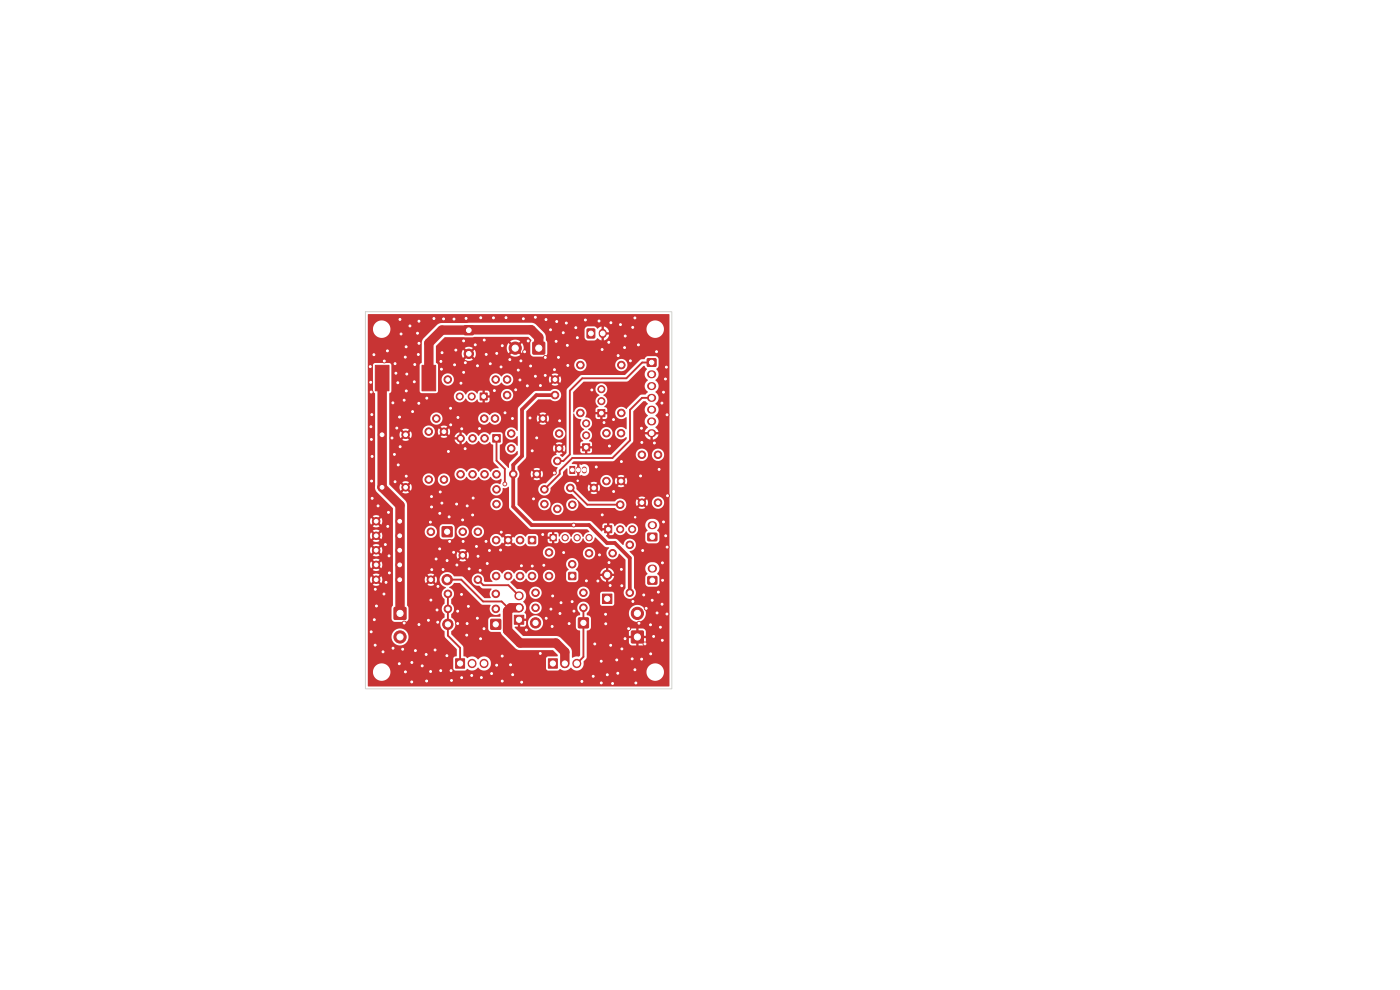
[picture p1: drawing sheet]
<svg xmlns="http://www.w3.org/2000/svg" width="297mm" height="210mm" viewBox="0 0 297 210" stroke-linecap="round" stroke-linejoin="round" font-family="sans-serif">
<g fill="#c83434" stroke="#c83434" stroke-width=".21">
<path d="M93.8 111.8h2.1v2h-2.1z"/>
<path d="M123.6 94.1h1.5v1.5h-1.5z"/>
<path d="M98.5 69.1h1.9v1.9h-1.9z"/>
<path d="M116.7 113.4h1.3v1.3h-1.3z"/>
<path d="M137.5 122.3h1.8v1.6h-1.8z"/>
<path d="M120.9 98.9h1v1.5h-1z"/>
<path d="M137.5 113.1h1.8v1.6h-1.8z"/>
<path d="M112.1 113.8h1.5v1.5h-1.5z"/>
<path d="M134 133.9h2.4v2.4h-2.4z"/>
<path d="M101.9 83.4h1.5v1.5h-1.5z"/>
<path d="M137.3 76.1h1.8v1.6h-1.8z"/>
<path d="M120.7 121.5h1.4v1.4h-1.4z"/>
<path d="M104.1 131.4h2.1v2.1h-2.1z"/>
<path d="M89.5 77.5h2.9v5.4h-2.9z"/>
<path d="M79.6 77.5h2.9v5.4h-2.9z"/>
<path d="M96.7 139.7h1.9v2h-1.9z"/>
<path d="M104.5 92.2h1.6v1.6h-1.6z"/>
<path d="M113.1 72.6h2.4v2.5h-2.4z"/>
<path d="M126.8 86.9h1.5v1.5h-1.5z"/>
<path d="M124.6 69.8h1.5v1.9h-1.5z"/>
<path d="M128.3 111.5h1.5v1.5h-1.5z"/>
<path d="M127.8 126h2v2h-2z"/>
<path d="M122.7 131.1h2.1v2.1h-2.1z"/>
<path d="M109.1 130.5h2v1.9h-2z"/>
<path d="M83.6 128.9h2.5v2.4h-2.5z"/>
<path d="M116.3 139.7h1.9v2h-1.9z"/>
<circle cx="94.9" cy="123" r="1.1"/>
<circle cx="124.3" cy="92.3" r=".75"/>
<circle cx="124.3" cy="89.8" r=".75"/>
<circle cx="99.4" cy="75.1" r="1"/>
<circle cx="95" cy="126" r=".8"/>
<circle cx="105.2" cy="126" r=".8"/>
<circle cx="98.2" cy="112.8" r=".8"/>
<circle cx="98.2" cy="117.8" r=".8"/>
<circle cx="84.8" cy="110.6" r=".8"/>
<circle cx="79.8" cy="110.6" r=".8"/>
<circle cx="131.7" cy="91.9" r=".8"/>
<circle cx="131.7" cy="102" r=".8"/>
<circle cx="119.9" cy="114.1" r=".67"/>
<circle cx="122.4" cy="114.1" r=".67"/>
<circle cx="125" cy="114.1" r=".67"/>
<circle cx="105.3" cy="106.9" r=".8"/>
<circle cx="115.5" cy="106.9" r=".8"/>
<circle cx="94.2" cy="101.7" r=".8"/>
<circle cx="94.2" cy="91.6" r=".8"/>
<circle cx="123.1" cy="77.4" r=".8"/>
<circle cx="123.1" cy="87.6" r=".8"/>
<circle cx="123.8" cy="128.9" r=".8"/>
<circle cx="113.6" cy="128.9" r=".8"/>
<circle cx="105.3" cy="103.8" r=".8"/>
<circle cx="115.5" cy="103.8" r=".8"/>
<circle cx="84.8" cy="116.7" r=".8"/>
<circle cx="79.8" cy="116.7" r=".8"/>
<circle cx="84.8" cy="119.8" r=".8"/>
<circle cx="79.8" cy="119.8" r=".8"/>
<circle cx="128.7" cy="102" r=".8"/>
<circle cx="128.7" cy="91.9" r=".8"/>
<circle cx="121.4" cy="107.1" r=".8"/>
<circle cx="131.6" cy="107.1" r=".8"/>
<circle cx="131.8" cy="77.4" r=".8"/>
<circle cx="131.8" cy="87.6" r=".8"/>
<circle cx="107.6" cy="80.5" r=".8"/>
<circle cx="117.7" cy="80.5" r=".8"/>
<circle cx="81" cy="92.2" r=".8"/>
<circle cx="86" cy="92.2" r=".8"/>
<circle cx="95" cy="80.5" r=".8"/>
<circle cx="105.1" cy="80.5" r=".8"/>
<circle cx="139.6" cy="106.6" r=".8"/>
<circle cx="139.6" cy="96.5" r=".8"/>
<circle cx="110.3" cy="114.6" r=".8"/>
<circle cx="107.8" cy="114.6" r=".8"/>
<circle cx="105.2" cy="114.6" r=".8"/>
<circle cx="105.2" cy="122.2" r=".8"/>
<circle cx="107.8" cy="122.2" r=".8"/>
<circle cx="110.3" cy="122.2" r=".8"/>
<circle cx="112.9" cy="122.2" r=".8"/>
<circle cx="135.2" cy="130.1" r="1.3"/>
<circle cx="133.6" cy="115.6" r=".8"/>
<circle cx="133.6" cy="125.7" r=".8"/>
<circle cx="100.1" cy="84.1" r=".75"/>
<circle cx="97.5" cy="84.1" r=".75"/>
<circle cx="84.8" cy="123" r=".8"/>
<circle cx="79.8" cy="123" r=".8"/>
<circle cx="108.9" cy="100.6" r=".8"/>
<circle cx="113.9" cy="100.6" r=".8"/>
<circle cx="92.6" cy="88.8" r=".8"/>
<circle cx="102.7" cy="88.8" r=".8"/>
<circle cx="113.6" cy="125.7" r=".8"/>
<circle cx="123.8" cy="125.7" r=".8"/>
<circle cx="121.4" cy="119.7" r=".8"/>
<circle cx="105" cy="88.8" r=".8"/>
<circle cx="115.2" cy="88.8" r=".8"/>
<circle cx="95" cy="132.4" r="1.1"/>
<circle cx="117.7" cy="83.8" r=".8"/>
<circle cx="107.6" cy="83.8" r=".8"/>
<circle cx="102.8" cy="93" r=".8"/>
<circle cx="100.2" cy="93" r=".8"/>
<circle cx="97.7" cy="93" r=".8"/>
<circle cx="97.7" cy="100.6" r=".8"/>
<circle cx="100.2" cy="100.6" r=".8"/>
<circle cx="102.8" cy="100.6" r=".8"/>
<circle cx="105.3" cy="100.6" r=".8"/>
<circle cx="81" cy="103.4" r=".8"/>
<circle cx="86" cy="103.4" r=".8"/>
<circle cx="121" cy="103.5" r=".8"/>
<circle cx="126" cy="103.5" r=".8"/>
<circle cx="108.5" cy="92" r=".8"/>
<circle cx="118.6" cy="92" r=".8"/>
<circle cx="118.2" cy="107.9" r=".8"/>
<circle cx="118.2" cy="97.8" r=".8"/>
<circle cx="109.3" cy="73.8" r="1.3"/>
<circle cx="101.4" cy="112.8" r=".8"/>
<circle cx="101.4" cy="123" r=".8"/>
<circle cx="127.6" cy="85.1" r=".75"/>
<circle cx="127.6" cy="82.6" r=".75"/>
<circle cx="136.2" cy="106.6" r=".8"/>
<circle cx="136.2" cy="96.5" r=".8"/>
<circle cx="84.8" cy="113.7" r=".8"/>
<circle cx="79.8" cy="113.7" r=".8"/>
<circle cx="105.2" cy="129.2" r=".8"/>
<circle cx="95" cy="129.2" r=".8"/>
<circle cx="90.9" cy="101.7" r=".8"/>
<circle cx="90.9" cy="91.6" r=".8"/>
<circle cx="91.4" cy="112.8" r=".8"/>
<circle cx="91.4" cy="123" r=".8"/>
<circle cx="125" cy="117.4" r=".8"/>
<circle cx="130" cy="117.4" r=".8"/>
<circle cx="131.6" cy="112.3" r=".75"/>
<circle cx="134.1" cy="112.3" r=".75"/>
<circle cx="128.8" cy="121.9" r="1"/>
<circle cx="116.5" cy="122.2" r=".8"/>
<circle cx="116.5" cy="117.2" r=".8"/>
<circle cx="113.6" cy="132.1" r="1.1"/>
<circle cx="84.9" cy="135.1" r="1.3"/>
<circle cx="108.5" cy="95.1" r=".8"/>
<circle cx="118.6" cy="95.1" r=".8"/>
<circle cx="140.5" cy="119.4" r=".4"/>
<circle cx="91.6" cy="107.5" r=".4"/>
<circle cx="99.4" cy="128.6" r=".4"/>
<circle cx="133.4" cy="133.4" r=".4"/>
<circle cx="106.3" cy="77.8" r=".4"/>
<circle cx="101.7" cy="90.9" r=".4"/>
<circle cx="102" cy="135.5" r=".4"/>
<circle cx="78.7" cy="134" r=".4"/>
<circle cx="88.9" cy="72.8" r=".4"/>
<circle cx="84.8" cy="67.8" r=".4"/>
<circle cx="98.3" cy="114.9" r=".4"/>
<circle cx="93.5" cy="142.3" r=".4"/>
<circle cx="111.9" cy="81.8" r=".4"/>
<circle cx="106.5" cy="139.2" r=".4"/>
<circle cx="127.5" cy="140.3" r=".4"/>
<circle cx="101.3" cy="77.6" r=".4"/>
<circle cx="83.8" cy="102.2" r=".4"/>
<circle cx="82.6" cy="121.5" r=".4"/>
<circle cx="131.9" cy="124.3" r=".4"/>
<circle cx="96.4" cy="77.4" r=".4"/>
<circle cx="138.7" cy="135" r=".4"/>
<circle cx="91.3" cy="142.4" r=".4"/>
<circle cx="101.9" cy="121" r=".4"/>
<circle cx="97.8" cy="81.3" r=".4"/>
<circle cx="83.4" cy="137.5" r=".4"/>
<circle cx="130.2" cy="104.3" r=".4"/>
<circle cx="109.4" cy="82.7" r=".4"/>
<circle cx="134.9" cy="144.9" r=".4"/>
<circle cx="84" cy="79.2" r=".4"/>
<circle cx="122.2" cy="69.5" r=".4"/>
<circle cx="127.1" cy="68.1" r=".4"/>
<circle cx="136.6" cy="126.2" r=".4"/>
<circle cx="84.5" cy="98.6" r=".4"/>
<circle cx="78.9" cy="87.9" r=".4"/>
<circle cx="91.6" cy="120.8" r=".4"/>
<circle cx="110.7" cy="144.7" r=".4"/>
<circle cx="110.3" cy="80.6" r=".4"/>
<circle cx="79.3" cy="75.2" r=".4"/>
<circle cx="113.6" cy="67.3" r=".4"/>
<circle cx="104.7" cy="67.4" r=".4"/>
<circle cx="115.8" cy="67.8" r=".4"/>
<circle cx="103.4" cy="119.5" r=".4"/>
<circle cx="98.7" cy="95.2" r=".4"/>
<circle cx="111.3" cy="74.6" r=".4"/>
<circle cx="122.5" cy="71.6" r=".4"/>
<circle cx="86" cy="142.5" r=".4"/>
<circle cx="110.5" cy="76.5" r=".4"/>
<circle cx="98" cy="91" r=".4"/>
<circle cx="134.2" cy="69.4" r=".4"/>
<circle cx="108.3" cy="141" r=".4"/>
<circle cx="124.2" cy="67.9" r=".4"/>
<circle cx="115.9" cy="131.2" r=".4"/>
<circle cx="88.8" cy="85.6" r=".4"/>
<circle cx="81.7" cy="115.5" r=".4"/>
<circle cx="136.3" cy="116.8" r=".4"/>
<circle cx="85.1" cy="70.8" r=".4"/>
<circle cx="93.3" cy="116.4" r=".4"/>
<circle cx="86.3" cy="79.3" r=".4"/>
<circle cx="95.6" cy="86.6" r=".4"/>
<circle cx="117.1" cy="132.9" r=".4"/>
<circle cx="78.5" cy="77.8" r=".4"/>
<circle cx="92.1" cy="67.6" r=".4"/>
<circle cx="85.7" cy="84.9" r=".4"/>
<circle cx="78.9" cy="96.8" r=".4"/>
<circle cx="100.3" cy="109.2" r=".4"/>
<circle cx="125.6" cy="82.7" r=".4"/>
<circle cx="79.4" cy="131.5" r=".4"/>
<circle cx="85.4" cy="137.7" r=".4"/>
<circle cx="138" cy="132.5" r=".4"/>
<circle cx="141.6" cy="105.2" r=".4"/>
<circle cx="95.3" cy="109.6" r=".4"/>
<circle cx="103.1" cy="114.8" r=".4"/>
<circle cx="131.6" cy="68.9" r=".4"/>
<circle cx="92.9" cy="132" r=".4"/>
<circle cx="106.2" cy="116.7" r=".4"/>
<circle cx="95.1" cy="95.8" r=".4"/>
<circle cx="102.7" cy="133.4" r=".4"/>
<circle cx="134.1" cy="139.8" r=".4"/>
<circle cx="128.5" cy="130.3" r=".4"/>
<circle cx="121.8" cy="129.6" r=".4"/>
<circle cx="107.1" cy="87.6" r=".4"/>
<circle cx="107.3" cy="67.4" r=".4"/>
<circle cx="135.4" cy="73.2" r=".4"/>
<circle cx="88.9" cy="68.1" r=".4"/>
<circle cx="120.4" cy="73.3" r=".4"/>
<circle cx="126.2" cy="136.6" r=".4"/>
<circle cx="105.4" cy="75" r=".4"/>
<circle cx="108.7" cy="88.8" r=".4"/>
<circle cx="140.1" cy="133.1" r=".4"/>
<circle cx="138.4" cy="127.3" r=".4"/>
<circle cx="108.8" cy="143.1" r=".4"/>
<circle cx="87.5" cy="87.3" r=".4"/>
<circle cx="122.6" cy="102" r=".3"/>
<circle cx="129.6" cy="136.9" r=".4"/>
<circle cx="135.9" cy="101" r=".4"/>
<circle cx="119" cy="127.9" r=".4"/>
<circle cx="84.7" cy="140.8" r=".4"/>
<circle cx="131.8" cy="97.9" r=".4"/>
<circle cx="141.2" cy="80.4" r=".4"/>
<circle cx="139.3" cy="74.6" r=".4"/>
<circle cx="82.4" cy="108.7" r=".4"/>
<circle cx="97.9" cy="143.8" r=".4"/>
<circle cx="95.8" cy="144.3" r=".4"/>
<circle cx="128.8" cy="143.1" r=".4"/>
<circle cx="102.7" cy="72.1" r=".4"/>
<circle cx="93.8" cy="74.8" r=".4"/>
<circle cx="87.3" cy="144.7" r=".4"/>
<circle cx="96.9" cy="119.9" r=".4"/>
<circle cx="106.6" cy="73.3" r=".4"/>
<circle cx="94.1" cy="67.6" r=".4"/>
<circle cx="138.8" cy="94" r=".4"/>
<circle cx="118.1" cy="68.2" r=".4"/>
<circle cx="110.6" cy="120" r=".4"/>
<circle cx="81.5" cy="76.6" r=".4"/>
<circle cx="129.6" cy="68.5" r=".4"/>
<circle cx="79.9" cy="128.6" r=".4"/>
<circle cx="133.7" cy="76.5" r=".4"/>
<circle cx="136.8" cy="136.6" r=".4"/>
<circle cx="103.1" cy="75.2" r=".4"/>
<circle cx="141.2" cy="113.7" r=".4"/>
<circle cx="95.7" cy="142.3" r=".4"/>
<circle cx="82.2" cy="74.4" r=".4"/>
<circle cx="84.4" cy="81.2" r=".4"/>
<circle cx="81.9" cy="123.5" r=".4"/>
<circle cx="97.1" cy="129.7" r=".4"/>
<circle cx="117.6" cy="78.4" r=".4"/>
<circle cx="94.8" cy="118.9" r=".4"/>
<circle cx="134.7" cy="142.1" r=".4"/>
<circle cx="91.3" cy="110.8" r=".4"/>
<circle cx="97.2" cy="88.6" r=".4"/>
<circle cx="117.2" cy="126.4" r=".4"/>
<circle cx="135.6" cy="132.2" r=".4"/>
<circle cx="141.5" cy="88" r=".4"/>
<circle cx="86" cy="75.8" r=".4"/>
<circle cx="86.2" cy="101" r=".4"/>
<circle cx="106.5" cy="144.5" r=".4"/>
<circle cx="117.6" cy="100.3" r=".4"/>
<circle cx="79" cy="105.7" r=".4"/>
<circle cx="113.9" cy="92.9" r=".4"/>
<circle cx="86.2" cy="73.6" r=".4"/>
<circle cx="121.4" cy="127.6" r=".4"/>
<circle cx="97.1" cy="132.3" r=".4"/>
<circle cx="79.6" cy="136.9" r=".4"/>
<circle cx="123.4" cy="144.5" r=".4"/>
<circle cx="108.2" cy="76.3" r=".4"/>
<circle cx="78.8" cy="93.2" r=".4"/>
<circle cx="102.1" cy="143.7" r=".4"/>
<circle cx="88.6" cy="70.7" r=".4"/>
<circle cx="87.9" cy="81" r=".4"/>
<circle cx="116.8" cy="70" r=".4"/>
<circle cx="109.9" cy="78.5" r=".4"/>
<circle cx="84.8" cy="88.5" r=".4"/>
<circle cx="78.7" cy="83.2" r=".4"/>
<circle cx="80.2" cy="107.3" r=".4"/>
<circle cx="127.2" cy="117.7" r=".4"/>
<circle cx="82.5" cy="117.9" r=".4"/>
<circle cx="127.8" cy="109.2" r=".4"/>
<circle cx="126.5" cy="99.1" r=".4"/>
<circle cx="81.5" cy="126" r=".4"/>
<circle cx="126.8" cy="123.2" r=".4"/>
<circle cx="105.4" cy="141.1" r=".4"/>
<circle cx="82.3" cy="111.7" r=".4"/>
<circle cx="96.9" cy="106.9" r=".4"/>
<circle cx="120.5" cy="77.5" r=".4"/>
<circle cx="90.5" cy="144.5" r=".4"/>
<circle cx="128.1" cy="89.6" r=".4"/>
<circle cx="139.4" cy="130" r=".4"/>
<circle cx="88" cy="77.3" r=".4"/>
<circle cx="90.4" cy="138.8" r=".4"/>
<circle cx="88.7" cy="75.2" r=".4"/>
<circle cx="92.3" cy="137.9" r=".4"/>
<circle cx="114.6" cy="81.8" r=".4"/>
<circle cx="120.1" cy="68.5" r=".4"/>
<circle cx="104.9" cy="82.9" r=".4"/>
<circle cx="79.6" cy="125" r=".4"/>
<circle cx="98.4" cy="79" r=".4"/>
<circle cx="97.9" cy="126.1" r=".4"/>
<circle cx="95.4" cy="114.8" r=".4"/>
<circle cx="128.5" cy="132.3" r=".4"/>
<circle cx="93.4" cy="104.4" r=".4"/>
<circle cx="115.7" cy="79.6" r=".4"/>
<circle cx="119.5" cy="70.6" r=".4"/>
<circle cx="136.2" cy="93.9" r=".4"/>
<circle cx="134.7" cy="67.4" r=".4"/>
<circle cx="90.9" cy="131.6" r=".4"/>
<circle cx="91.4" cy="127.3" r=".4"/>
<circle cx="98.1" cy="110.3" r=".4"/>
<circle cx="96.2" cy="117.2" r=".4"/>
<circle cx="112.9" cy="120.1" r=".4"/>
<circle cx="131.1" cy="142.8" r=".4"/>
<circle cx="92.7" cy="129.4" r=".4"/>
<circle cx="78.8" cy="102" r=".4"/>
<circle cx="127.7" cy="74.1" r=".4"/>
<circle cx="87" cy="69.1" r=".4"/>
<circle cx="130" cy="145" r=".4"/>
<circle cx="132.5" cy="73.7" r=".4"/>
<circle cx="129.2" cy="119.3" r=".4"/>
<circle cx="83.2" cy="92.9" r=".4"/>
<circle cx="85.7" cy="132.2" r=".4"/>
<circle cx="84.9" cy="94.8" r=".4"/>
<circle cx="129.4" cy="124.2" r=".4"/>
<circle cx="136.1" cy="90.8" r=".4"/>
<circle cx="78.6" cy="81.1" r=".4"/>
<circle cx="90.5" cy="84.5" r=".4"/>
<circle cx="130.8" cy="140" r=".4"/>
<circle cx="141.4" cy="77.9" r=".4"/>
<circle cx="134.3" cy="127.6" r=".4"/>
<circle cx="98.9" cy="67.5" r=".4"/>
<circle cx="138" cy="138.7" r=".4"/>
<circle cx="83.7" cy="96.4" r=".4"/>
<circle cx="101.3" cy="131.1" r=".4"/>
<circle cx="129.1" cy="72.6" r=".4"/>
<circle cx="115.4" cy="119.9" r=".4"/>
<circle cx="100.1" cy="143.3" r=".4"/>
<circle cx="88.1" cy="138" r=".4"/>
<circle cx="99.1" cy="132.3" r=".4"/>
<circle cx="114.6" cy="138.6" r=".4"/>
<circle cx="140.5" cy="128.2" r=".4"/>
<circle cx="100.4" cy="105.7" r=".4"/>
<circle cx="93.7" cy="106.7" r=".4"/>
<circle cx="125.8" cy="143.5" r=".4"/>
<circle cx="131.8" cy="120.8" r=".4"/>
<circle cx="137.1" cy="129" r=".4"/>
<circle cx="130.2" cy="89" r=".4"/>
<circle cx="115.7" cy="75.8" r=".4"/>
<circle cx="98.7" cy="76.9" r=".4"/>
<circle cx="94" cy="120.8" r=".4"/>
<circle cx="127.6" cy="144.9" r=".4"/>
<circle cx="99" cy="134.7" r=".4"/>
<circle cx="94.8" cy="139.1" r=".4"/>
<circle cx="106.3" cy="112.9" r=".4"/>
<circle cx="93.6" cy="78.3" r=".4"/>
<circle cx="112.4" cy="88.7" r=".4"/>
<circle cx="141.5" cy="116.1" r=".4"/>
<circle cx="112" cy="72.3" r=".4"/>
<circle cx="93.5" cy="76.7" r=".4"/>
<circle cx="99.5" cy="120.7" r=".4"/>
<circle cx="96.3" cy="67.7" r=".4"/>
<circle cx="78.7" cy="90.5" r=".4"/>
<circle cx="132.6" cy="135.5" r=".4"/>
<circle cx="118.8" cy="130.1" r=".4"/>
<circle cx="84.2" cy="90.8" r=".4"/>
<circle cx="83.8" cy="77.1" r=".4"/>
<circle cx="81.3" cy="138.3" r=".4"/>
<circle cx="115.1" cy="113.4" r=".4"/>
<circle cx="140.6" cy="123.1" r=".4"/>
<circle cx="140.8" cy="110.7" r=".4"/>
<circle cx="129.3" cy="94.6" r=".4"/>
<circle cx="95.6" cy="90.1" r=".4"/>
<circle cx="92.5" cy="118.6" r=".4"/>
<circle cx="132.6" cy="71.3" r=".4"/>
<circle cx="119.6" cy="117.2" r=".4"/>
<circle cx="87.4" cy="140.5" r=".4"/>
<circle cx="118.5" cy="75.8" r=".4"/>
<circle cx="96.7" cy="74.3" r=".4"/>
<circle cx="131.1" cy="75.4" r=".4"/>
<circle cx="104.3" cy="142.9" r=".4"/>
<circle cx="118.7" cy="89.3" r=".4"/>
<circle cx="124.4" cy="123.2" r=".4"/>
<circle cx="139.7" cy="125.6" r=".4"/>
<circle cx="139.8" cy="99.6" r=".4"/>
<circle cx="111" cy="67.6" r=".4"/>
<circle cx="131.9" cy="137.7" r=".4"/>
<circle cx="141.5" cy="130.3" r=".4"/>
<circle cx="98.4" cy="72.3" r=".4"/>
<circle cx="88.9" cy="132.5" r=".4"/>
<circle cx="113.2" cy="105.8" r=".4"/>
<circle cx="120.7" cy="132.3" r=".4"/>
<circle cx="112.6" cy="77.6" r=".4"/>
<circle cx="102" cy="67.4" r=".4"/>
<circle cx="140.5" cy="135.8" r=".4"/>
<circle cx="104" cy="77.2" r=".4"/>
<circle cx="101.1" cy="115.9" r=".4"/>
<circle cx="140.4" cy="85.5" r=".4"/>
<circle cx="111.7" cy="133.6" r=".4"/>
<circle cx="86.2" cy="82.9" r=".4"/>
<circle cx="140.8" cy="83.2" r=".4"/>
<circle cx="91.5" cy="105.3" r=".4"/>
<circle cx="92.9" cy="124.4" r=".4"/>
<circle cx="99.1" cy="107.3" r=".4"/>
<circle cx="89.6" cy="141.2" r=".4"/>
<circle cx="118" cy="72.4" r=".4"/>
<circle cx="83.3" cy="85.5" r=".4"/>
<circle cx="134.7" cy="109.7" r=".3"/>
<circle cx="136.1" cy="139.8" r=".4"/>
<circle cx="113.6" cy="79.8" r=".4"/>
<circle cx="100.8" cy="73.1" r=".4"/>
<circle cx="103.8" cy="116.8" r=".4"/>
<circle cx="93.3" cy="108.9" r=".4"/>
<circle cx="101.4" cy="118" r=".4"/>
<circle cx="112.9" cy="95.6" r=".4"/>
<circle cx="116.9" cy="129.2" r=".4"/>
<circle cx="121.7" cy="111.4" r=".4"/>
<circle cx="107.1" cy="102.7" r=".4"/>
</g>
<path d="M127.9 70.6v.3M138.1 79.4h.3M138.1 81.9h.3M138.1 84.4h.3M138.1 86.9h.3M138.1 89.4h.3M138.1 91.9h.3M138.2 111.4h.3M138.2 120.6h.3" fill="none" stroke="#c83434" stroke-width="1.7"/>
<path d="M122.7 99.5v.4M124 99.5v.4" fill="none" stroke="#c83434" stroke-width="1.1"/>
<path d="M110.1 128.9h.1M110.1 126.4h.1M100.1 140.7v.1M102.7 140.7v.1M119.8 140.7v.1M122.4 140.7v.1" fill="none" stroke="#c83434" stroke-width="1.9"/>
<path d="M138.2 76.9h-2l-3.3 3.4h-9.4l-2.6 2.6v13.5l-1.4 1.4h-1.3M105.3 93v4.7l1.8 1.8v3.2M138.2 84.4h-2l-2.6 2.5v6.5l-3.7 3.8h-8.5l-2.7 2.6v.8l-3.2 3.2M121 103.5l3.6 3.6h7M94.9 123h2.9l4.7 4.6h3.9l1.4 1.3h2.3M95 126v8.8l2.6 2.6v3.3M101.4 123l1.2 1.1h5.3l2.2 2.3M123.8 128.9v10.4l-1.4 1.4" fill="none" stroke="#c83434" stroke-width=".4"/>
<path d="M117.7 83.8h-3.9l-3.1 3.1v9.8l-1.8 1.9v8.9l3.9 3.9h12.2l3.8 3.8h1.6l3.2 3.2v7.3M117.7 83.8h.1M121.7 111.4h.1" fill="none" stroke="#c83434" stroke-width=".8"/>
<path d="M114.3 73.9v-2.3l-1.6-1.6h-19l-2.7 2.8v7.4M81.1 80.2l-.1 23.2 3.9 3.8v22.4M110.1 128.9h-1.8l-.6 .7v4.2l2.6 2.6h7.6l1.9 1.9v2.4" fill="none" stroke="#c83434" stroke-width="2"/>
<g fill="#c83434">
<path d="M122.3 82.5h4v.2a1.35 1.35 0 0 0 .9 1.1l-.1 .1a1.35 1.35 0 0 0-.1 2.4l-.5 .2-.2 .3v.6h1v.5h-1l.1 .7 .4 .3h.5v-.9h.5v.9h.6l.4-.3v-.7h-.9v-.5h.9v-.8l-.6-.3a1.43 1.43 0 0 0-.2-2.5 1.28 1.28 0 0 0 .4-2.2 1.28 1.28 0 0 0-2.1 .9h-4l1.5-1.5 9.3-.1 3.4-3.3h.2l.6 .7a1.5 1.5 0 0 0 .1 2.4 1.48 1.48 0 0 0 0 2.5l-.5 .5-1.2 .2-2.8 2.9a1.34 1.34 0 0 0-2-.2 1.34 1.34 0 0 0 0 2 1.34 1.34 0 0 0 2-.1v2.6a1.33 1.33 0 0 0-1.9-.4 1.33 1.33 0 0 0-.3 1.9 1.33 1.33 0 0 0 1.9 .3l.3-.1v.4l-3.3 3.3-8-.1v-8.6l.1-.1a1.64 1.64 0 0 0 1.6 1.3 1.44 1.44 0 0 0 .6 2.1 1.39 1.39 0 0 0-.2 2.4l-.5 .3-.1 .3v.5h.9v.5h-.9l.1 .8 .4 .2h.5v-.9h.5v.9h.6l.3-.2 .1-.8h-.9v-.5h.9l-.1-.7-.5-.3a1.44 1.44 0 0 0 .5-1.8h1.9v.2a1.3 1.3 0 0 0 1.9 1 1.3 1.3 0 0 0 0-2.2 1.3 1.3 0 0 0-1.9 1h-1.9l-.7-.7a1.34 1.34 0 0 0 .8-1.6 1.34 1.34 0 0 0-1.4-1 1.36 1.36 0 0 0-.6-2.1 1.36 1.36 0 0 0-1.9 1.1l-.1-.1v-4.2z"/>
<path d="M78 66.7l63.9-.1 .1 .1v78.9h-63.9l-.1-3.2h1.1a1.85 1.85 0 0 0 1.9 2 1.85 1.85 0 0 0 1.8-2h54.3v.3a1.85 1.85 0 0 0 2.9 1.5 1.85 1.85 0 0 0 0-3.2 1.85 1.85 0 0 0-2.9 1.4h-54.3v-.2a1.85 1.85 0 0 0-1.9-1.5 1.85 1.85 0 0 0-1.8 1.7h-1.1v-7.4h5.1v.2a1.8 1.8 0 0 0 2.7 1.5 1.8 1.8 0 0 0 0-3.1 1.8 1.8 0 0 0-2.7 1.4h-5.1v-12.1h.5l.2 .8 .7-.7 .4 .4-.7 .7a1.29 1.29 0 0 0 1.4 0l-.7-.7 .4-.4 .7 .7a1.29 1.29 0 0 0 0-1.5l-.7 .7-.4-.3 .7-.7a1.29 1.29 0 0 0-1.4 0l.7 .7-.4 .3-.7-.7-.2 .7h-.5v-3.2h.5l.2 .9 .7-.7 .4 .3-.7 .7a1.29 1.29 0 0 0 1.4 0l-.7-.7 .4-.3 .7 .6a1.29 1.29 0 0 0 0-1.4l-.7 .7-.4-.4 .7-.7a1.29 1.29 0 0 0-1.4 0l.7 .7-.4 .4-.7-.7-.2 .6h-.5v-3.1h.5l.2 .9 .7-.7 .4 .3-.7 .7a1.29 1.29 0 0 0 1.4 0l-.7-.7 .4-.3 .7 .6a1.29 1.29 0 0 0 0-1.4l-.7 .7-.4-.4 .7-.7a1.29 1.29 0 0 0-1.4 0l.7 .7-.4 .4-.7-.7-.2 .6h-.5v-3h.5l.2 .8 .7-.7 .4 .4-.7 .6a1.29 1.29 0 0 0 1.4 0l-.7-.6 .4-.4 .7 .6a1.29 1.29 0 0 0 0-1.4l-.7 .7-.4-.3 .7-.8a1.29 1.29 0 0 0-1.4 .1l.7 .7-.4 .3-.7-.7-.2 .7h-.5v-3.1h.5l.2 .8 .7-.7 .4 .4-.7 .7a1.29 1.29 0 0 0 1.4 0l-.7-.7 .4-.4 .7 .7a1.29 1.29 0 0 0 0-1.5l-.7 .7-.4-.3 .7-.7a1.29 1.29 0 0 0-1.4 0l.7 .7-.4 .3-.7-.7-.2 .7h-.5v-33h1.1v5.4l.5 .6v20.2l.3 .7 3.5 3.5v20.5l-.3 .6v2.3l.2 .5 .5 .1h2.2l.6-.4 .1-2.5-.3-.6v-5.5h3.7l.2 .8 .7-.7 .4 .4-.7 .6a1.29 1.29 0 0 0 1.4 0l-.7-.6 .4-.4 .7 .7 .2-.9h.6v.3a2.27 2.27 0 0 0 1.3 1.6 1.4 1.4 0 0 0-.3 2.4v1a1.37 1.37 0 0 0 0 2.2v.7a1.68 1.68 0 0 0 0 3v.9l.2 .4 2.4 2.4v1.5l-.5 .1-.2 .3v2.4l.3 .2h2.1l.5-.3a1.74 1.74 0 0 0 2.3-.3 1.5 1.5 0 0 0 2.3 .2 1.5 1.5 0 0 0-.1-2.2 1.5 1.5 0 0 0-2.2 .3 1.63 1.63 0 0 0-2.3-.3l-.3-.3-.5-.1-.1-2.1-2.4-2.5-.1-.7a1.68 1.68 0 0 0 0-3v-.6a1.38 1.38 0 0 0 0-2.3v-.9a1.38 1.38 0 0 0 .6-1.4 1.38 1.38 0 0 0-1-1.1l1-.9h1.3l4.4 4.4 .4 .2h1.6l.1 .1-.1 .3a1.36 1.36 0 0 0 .5 1.5 1.36 1.36 0 0 0 1.6 0v.6l-1.9 .1-.6 .4v2l.3 .6 .4 .1 1.9 .1 .3 .6 2.9 2.9 .6 .3h7.3l1 1v.3h-2l-.3 .2-.2 .3v2.2l.5 .3h2l.4-.3a1.79 1.79 0 0 0 2.4-.3 1.53 1.53 0 0 0 1.9 .5 1.53 1.53 0 0 0 .8-1.8l.7-.9v-5.4h8.9v.9h1.2v.5h-1.2v.9l.3 .5 .3 .1h1v-1.2h.5v1.2h1.1l.4-.6v-.9h-1.2v-.5h1.2v-1.1l-.6-.5h-.9v1.2h-.5v-1.2l-1.2 .1-.4 .6h-8.9l.1-.3a.74 .74 0 0 0 .8-.7v-1.9a.97 .97 0 0 0-.9-.6v-.5h8.9a1.8 1.8 0 0 0 2.5 1.8 1.8 1.8 0 0 0 .4-3.1 1.8 1.8 0 0 0-2.9 1.1v.2h-8.9a1.33 1.33 0 0 0 .2-2 1.33 1.33 0 0 0-2 .1 1.33 1.33 0 0 0 .4 2l-.1 .4-.5 .2-.3 .4v2a.97 .97 0 0 0 .9 .7v5.3l-.3 .2h-.8l-.5 .2-.2-.1v-1.2l-.2-.7-2.4-2.4-.6-.2h-7.1l-1.8-1.8 .1-.2h.6v-.9h.5v.9h1l.2-.4v-.5h.4a1.61 1.61 0 0 0 2.2 1.7 1.61 1.61 0 0 0 .4-2.7 1.61 1.61 0 0 0-2.6 .9l-.4 .1v-.3h-1v-.5h1v-.8l-.3-.5 .3-1.1h.7v.2a1.3 1.3 0 0 0 2 1 1.3 1.3 0 0 0 0-2.2 1.3 1.3 0 0 0-2 1h-.7l-.6-1.3a1.45 1.45 0 0 0 .4-1.9h.9v.2a1.3 1.3 0 0 0 1.4 1.2 1.3 1.3 0 0 0 1.2-1.4h7.6v.2a1.3 1.3 0 0 0 1.2 1.2 1.3 1.3 0 0 0 1.3-1h2.3v2.1l.3 .4h2.3l.4-.2v-2.3l-.2-.4-2.3-.1-.3 .2-.2 .3-2.2-.1a1.3 1.3 0 0 0-1.2-1.5 1.3 1.3 0 0 0-1.4 1.2h-7.6v-.1a1.3 1.3 0 0 0-1.4-1.1 1.3 1.3 0 0 0-1.2 1.2h-.9l-.3-.3a1.66 1.66 0 0 0-1.4-.3l-1.4-1.5 .8-.8a1.42 1.42 0 0 0 1.2 .8 1.42 1.42 0 0 0 1.3-.8 1.35 1.35 0 0 0 1.5 .8 1.35 1.35 0 0 0 1.1-1.4h1v.2a1.3 1.3 0 0 0 2 1 1.3 1.3 0 0 0 0-2.2 1.3 1.3 0 0 0-2 1h-1l-.1-.2a1.36 1.36 0 0 0-1.2-1 1.36 1.36 0 0 0-1.3 .8 1.42 1.42 0 0 0-1.3-.8 1.42 1.42 0 0 0-1.2 .8 1.42 1.42 0 0 0-1.3-.8 1.42 1.42 0 0 0-1.3 .8 1.36 1.36 0 0 0-2.1-.5 1.36 1.36 0 0 0 .1 2.1l-1.6 .1-.2-.1a1.33 1.33 0 0 0-1.2-1.6 1.33 1.33 0 0 0-1.4 1.4 1.33 1.33 0 0 0 1.6 1.2l.7 .5h1.8l.1 .2a1.44 1.44 0 0 0-.2 1.8l-1.3 .1-4.6-4.6h-1.8a1.65 1.65 0 0 0-1.8-.9 1.65 1.65 0 0 0-1.3 1.4h-.6l-.2-.6-.7 .7-.4-.3 .7-.7a1.29 1.29 0 0 0-1.4 0l.7 .7-.4 .3-.7-.7-.2 .7h-3.7v-3.3h33.7a1.38 1.38 0 0 0 .5 1.2l-.5 .7v1.3l.1 .4 .5 .3h1.3l.4-.2 .3-.4v-1.2h5.6v.5h-1a1.48 1.48 0 0 0 1.3 1.2v-1h.5l.1 1a1.49 1.49 0 0 0 1.1-1.2h-1v-.5l1-.1a1.49 1.49 0 0 0-1.2-1.1v.9h-.5l-.1-.9a1.49 1.49 0 0 0-1.2 1.2h-4.6l-.2-.5-.4-.4a1.32 1.32 0 0 0 0-2.2 1.32 1.32 0 0 0-2 1h-33.7v-1.9h10.5l.2 .8 .7-.7 .3 .4-.6 .7a1.29 1.29 0 0 0 1.4 0l-.7-.7 .4-.4 .7 .7a1.3 1.3 0 0 0 0-1.4h15.9v.2a1.3 1.3 0 0 0 1.3 1.2 1.3 1.3 0 0 0 1.3-1.2h5.9v.2a1.3 1.3 0 0 0 1.9 1 1.3 1.3 0 0 0 0-2.3 1.3 1.3 0 0 0-1.9 1.1h-5.9v-.2a1.3 1.3 0 0 0-1.3-1.2 1.3 1.3 0 0 0-1.3 1.2h-16l-.6 .7-.4-.4 .7-.7a1.29 1.29 0 0 0-1.5 0l.7 .7-.3 .4-.7-.7-.2 .6h-10.5v-3.2h17.5a1.35 1.35 0 0 0 1.1 1.4 1.35 1.35 0 0 0 1.5-.8l.2 .2 .7-.7 .3 .4-.6 .7a1.29 1.29 0 0 0 1.4 0l-.7-.7 .4-.4 .7 .7 .2-.2a1.39 1.39 0 0 0 2.4 .2l.7 .6 1.5-.1 .5-.5v-1.3a.74 .74 0 0 0-.7-.7h-1.3l-.8 .6a1.39 1.39 0 0 0-2.3 .2l-.2-.3-.7 .7-.4-.3 .7-.7a1.29 1.29 0 0 0-1.4 0l.6 .7-.3 .3-.7-.7-.3 .2a1.31 1.31 0 0 0-1.4-.7 1.31 1.31 0 0 0-1.1 1.2h-17.5v-1.8h3.7v.2a1.3 1.3 0 0 0 1.8 1.1 1.3 1.3 0 0 0 .4-2.1h1v1.8a.74 .74 0 0 0 .7 .7l2-.1 .4-.5 .1-1.1h.4a1.3 1.3 0 0 0 1.3 1.4 1.3 1.3 0 0 0 1.3-1.4h.6v.2a1.3 1.3 0 0 0 2 1 1.3 1.3 0 0 0 0-2.2 1.3 1.3 0 0 0-2 1h-.6l-.1-.2a1.3 1.3 0 0 0-1.3-1 1.3 1.3 0 0 0-1.2 1.2h-.4l-.1-.9-.4-.5-2-.1a.74 .74 0 0 0-.7 .7l-1.1-.1a1.31 1.31 0 0 0-2.1 .9h-3.7l-.1-5.9h17.7v.2a1.3 1.3 0 0 0 2 1 1.3 1.3 0 0 0 0-2.2 1.3 1.3 0 0 0-2 1h-17.7l-.3-.6-2.9-2.9h1.6l.3 .8 .6-.7 .4 .4-.7 .7a1.29 1.29 0 0 0 1.5 0l-.7-.7 .3-.4 .8 .7a1.29 1.29 0 0 0-.1-1.5l-.7 .7-.3-.3 .6-.7a1.29 1.29 0 0 0-1.4 0l.7 .7-.4 .3-.6-.7-.3 .7h-1.6l-.5-.5v-1.2h7v.2a1.3 1.3 0 0 0 1.4 1.2 1.3 1.3 0 0 0 1.3-1.4h.6v.2a1.3 1.3 0 0 0 2.1 1 1.3 1.3 0 0 0-.4-2.3h1.8v.2a1.35 1.35 0 0 0 1.1 1.2 1.35 1.35 0 0 0 1.5-.8 1.42 1.42 0 0 0 1.3 .8 1.42 1.42 0 0 0 1.2-.8 1.42 1.42 0 0 0 1.3 .8 1.42 1.42 0 0 0 1.3-.8 1.47 1.47 0 0 0 2.2 .5l.1 .5-.2 .6-.4-.1a1.31 1.31 0 0 0-1.7 1.1 1.31 1.31 0 0 0 1.4 1.5 1.31 1.31 0 0 0 1.2-1.7h.7l.4-.3 .2 .2 .1 4.5 4.3 4.3 12.1 .1 .5 .4a1.87 1.87 0 0 0-1.2 1.1l-.1 .1a1.65 1.65 0 0 0-1.4-1l-.6 .3-.6 .7a1.26 1.26 0 0 0-1.2-1 1.26 1.26 0 0 0-1.2 .9l-.4-.9h-.7v.8h-.5v-.8h-.7l-.2 .4v.5h.8v.5h-.8v.5l.2 .4h.7v-.8h.5v.8h.5l.4-.2v-.7h.2a1.23 1.23 0 0 0 1.3 .9 1.23 1.23 0 0 0 1.1-1h.2a1.22 1.22 0 0 0 1.2 1 1.22 1.22 0 0 0 1.2-1h.1a1.22 1.22 0 0 0 1.3 1 1.22 1.22 0 0 0 1.1-1.2l2 1.9 1 .3a1.34 1.34 0 0 0 .1 2.3 1.34 1.34 0 0 0 2-1l1.4 1.3v5.9a1.32 1.32 0 0 0 0 1.9 1.32 1.32 0 0 0 1.9 0 1.32 1.32 0 0 0-.1-1.9v-4.2h2.4l.1 .6 .4 .6-.5 .7v1.5l.3 .4 .3 .2h1.8l.4-.3 .2-.4v-1.4l-.5-.7a1.38 1.38 0 0 0 .4-1.5 1.38 1.38 0 0 0-1.2-.9 1.44 1.44 0 0 0-1.7 1.2h-2.4v-2.4l-.9-1v-.2a1.33 1.33 0 0 0 1.3-1.4 1.33 1.33 0 0 0-1.4-1.3 1.33 1.33 0 0 0-1.3 1.4l-1.3-1.2-1.8-.1-.5-.6 .2-.2v-.9h.5v.9h.7l.4-.6a1.43 1.43 0 0 0 2.4-.2 1.28 1.28 0 0 0 2 .6 1.28 1.28 0 0 0 .1-2h2l.1 .6 .4 .6-.5 .7v1.5l.3 .4 .3 .2h1.8l.4-.3 .2-.4v-1.4l-.5-.7a1.38 1.38 0 0 0 .4-1.5 1.38 1.38 0 0 0-1.2-.9 1.44 1.44 0 0 0-1.7 1.2l-2.1-.1a1.4 1.4 0 0 0-2 .7 1.39 1.39 0 0 0-2.4-.2l-.4-.6-.7-.1v1h-.5v-1l-.8 .1-.2 .3v.6h.9v.5h-.9l-.2 .2-2.1-2-.4-.2h-11.9l-3.4-3.4v-.3h4.4v.2a1.3 1.3 0 0 0 .8 1.2 1.3 1.3 0 0 0 1.4-.4h.5v.3a1.3 1.3 0 0 0 2 1 1.3 1.3 0 0 0 0-2.3 1.3 1.3 0 0 0-2 1h-.4a1.3 1.3 0 0 0-.5-2.1 1.3 1.3 0 0 0-1.8 1.1h-4.4v-3.1h4.4v.2a1.33 1.33 0 0 0 1.5 1.2 1.33 1.33 0 0 0 1.1-1.6l2.9-.1a1.38 1.38 0 0 0 1.7 1.4l1 1.1v.2a1.34 1.34 0 0 0-1.9-.1 1.34 1.34 0 0 0-.1 1.9 1.34 1.34 0 0 0 1.9 .2 1.47 1.47 0 0 0 .1-2h.2l1.8 1.6 6 .1a1.33 1.33 0 0 0 1.8 .4 1.33 1.33 0 0 0 .6-1.7h2.1l.2 .9 .7-.7 .3 .3-.6 .7a1.29 1.29 0 0 0 1.4 0l-.7-.7 .4-.3 .6 .7 .3-.9h.8v.2a1.3 1.3 0 0 0 2 1 1.3 1.3 0 0 0 0-2.2 1.3 1.3 0 0 0-2 1h-.8l-.3-.6-.6 .7-.4-.4 .7-.6a1.29 1.29 0 0 0-1.5 0l.7 .6-.3 .4-.7-.7-.2 .6h-2.1a1.35 1.35 0 0 0-2.4-.1l-5.5-.1-2.6-2.5v-.4h2.4l.2 .8 .7-.6 .3 .3-.6 .7a1.29 1.29 0 0 0 1.4 0l-.7-.7 .4-.3 .7 .6a1.29 1.29 0 0 0 0-1.4l-.7 .7-.4-.4 .7-.7a1.29 1.29 0 0 0-1.4 0l.6 .7-.3 .4-.7-.7-.2 .6h-2.4a1.3 1.3 0 0 0-1.3-1.2 1.3 1.3 0 0 0-1.3 1.2h-2.8l1.4-1.5h9.1v.3a1.3 1.3 0 0 0 1.4 1.1 1.3 1.3 0 0 0 1.2-1.4h.5l.2 .9 .6-.7 .4 .4-.6 .7a1.29 1.29 0 0 0 1.4-.1l-.7-.6 .3-.4 .8 .6a1.29 1.29 0 0 0-.1-1.4l-.7 .7-.3-.3 .6-.8a1.29 1.29 0 0 0-1.4 .1l.7 .7-.4 .3-.6-.7-.2 .6h-.5a1.3 1.3 0 0 0-1.3-1.2 1.3 1.3 0 0 0-1.3 1.2h-9.1l1-.9 .2-.9 .7-.8 .2 .2v1.1l.2 .3h1.8v-.9h.5v.9l.5-.1a1.02 1.02 0 0 0 1.6-.8l-.1-.8a1.14 1.14 0 0 0-1.7-.6l-.3-.1v.9h-.5v-.9l-1-.1-.1-.1 .5-.4h8.2l.4-.2 1.3-1.3h3.2a1.3 1.3 0 0 0 1.3 1.4 1.3 1.3 0 0 0 1.3-1.4h.8v.2a1.3 1.3 0 0 0 2 1 1.3 1.3 0 0 0 0-2.2 1.3 1.3 0 0 0-2 1h-.8l-.1-.2a1.3 1.3 0 0 0-1.3-1 1.3 1.3 0 0 0-1.2 1.2h-3.2l2.6-2.8 .1-6.4 2.1-2.1h.5l.4 .5a1.55 1.55 0 0 0 0 2.6 1.48 1.48 0 0 0 0 2.5l-.4 .5-.2 .5h1v.5h-1a1.35 1.35 0 0 0 1.2 1v-.9h.5v.9h.2a1.34 1.34 0 0 0 1-1h-1.1v-.5h1.1l-.2-.5-.5-.5a1.55 1.55 0 0 0 0-2.6 1.48 1.48 0 0 0 0-2.5 1.48 1.48 0 0 0 0-2.5 1.48 1.48 0 0 0 0-2.5 1.5 1.5 0 0 0 .2-2.3l.5-.6v-1.4l-.1-.5-.5-.2-1.6-.1-.5 .2-.3 .5-.9 .2-3.2 3.1h-9.1l-.4 .2-2.9 3v13.4l-.9 .9-.5-.5 .5-.3-.6-.7 .3-.3 .7 .6a1.29 1.29 0 0 0 0-1.4l-.7 .7-.3-.4 .6-.7a1.29 1.29 0 0 0-1.4 0l.7 .7-.4 .4-.7-.7a1.29 1.29 0 0 0 0 1.4l.7-.6 .4 .3-.7 .7 .2 .3a1.36 1.36 0 0 0-1.1 1.4 1.36 1.36 0 0 0 1.3 1.3l-.2 .4-.1 .7-2.2 2.2h-.2a1.3 1.3 0 0 0-1.4 1.2h-4.4v-2.1l.3-.5 .1-.6h2.4l.2 .8 .7-.7 .3 .4-.6 .7a1.29 1.29 0 0 0 1.4-.1l-.7-.6 .4-.4 .7 .6a1.29 1.29 0 0 0 0-1.4l-.7 .7-.4-.3 .7-.7a1.29 1.29 0 0 0-1.4 0l.6 .7-.3 .3-.7-.7-.2 .7h-2.4l-.4-.9v-.6l1.8-2v-5.1h5.7a1.3 1.3 0 0 0 1.8 1.3 1.3 1.3 0 0 0 .4-2.2 1.3 1.3 0 0 0-2.2 .7v.2h-5.7v-3.2h2.3l.2 .8 .7-.7 .3 .4-.7 .7a1.29 1.29 0 0 0 1.5 0l-.7-.7 .4-.4 .7 .7a1.29 1.29 0 0 0-.1-1.4l-.6 .6-.4-.3 .6-.7a1.29 1.29 0 0 0-1.4 0l.7 .7-.3 .3-.7-.6-.2 .6h-2.3l.1-1.5 2.4-2.4 2.7-.1a1.31 1.31 0 0 0 1.9 0 1.31 1.31 0 0 0-.1-1.9 1.31 1.31 0 0 0-1.9 .1l-3.3 .1-3.4 3.3-.2 .5v4.5l-.1 .1a1.33 1.33 0 0 0-2-.4 1.33 1.33 0 0 0 0 2.1 1.33 1.33 0 0 0 2-.6l.1 .1v2a1.47 1.47 0 0 0-2.3-.3 1.34 1.34 0 0 0 .3 1.9 1.34 1.34 0 0 0 1.9-.5l.1 .7-1.6 1.6-.2 .5v.7h-.2l-1.8-1.8v-3l.6-.5v-2l-.4-.2h-1.7l-.6 .5a1.4 1.4 0 0 0-2.4 .3 1.42 1.42 0 0 0-1.3-.8 1.42 1.42 0 0 0-1.2 .8l-.4-.5-.6-.3v1h-.5v-1a1.29 1.29 0 0 0-1.1 1h1v.5l-1 .1a1.29 1.29 0 0 0 1.1 1v-1h.5v1l.6-.3 .4-.5a1.43 1.43 0 0 0 1.3 .8 1.43 1.43 0 0 0 1.2-.8 1.44 1.44 0 0 0 2.4 .3l.3 .3 .4 .3 .1 3.5 1.1 1.4a1.94 1.94 0 0 0-1.7 .8 1.42 1.42 0 0 0-1.3-.8 1.42 1.42 0 0 0-1.3 .8 1.42 1.42 0 0 0-1.3-.8 1.42 1.42 0 0 0-1.2 .8 1.35 1.35 0 0 0-1.5-.8 1.35 1.35 0 0 0-1.1 1.2l-2.1-.1a1.3 1.3 0 0 0-1.4 1.2h-.6a1.3 1.3 0 0 0-1.4-1.2 1.3 1.3 0 0 0-1.3 1.2h-7v-9.5h2.1l.3 .9 .6-.7 .4 .3-.6 .7a1.29 1.29 0 0 0 1.4 0l-.7-.7 .3-.3 .7 .7a1.29 1.29 0 0 0 0-1.5l-.7 .7-.3-.4 .4-.3h3.1a1.3 1.3 0 0 0 1.3 1.4 1.3 1.3 0 0 0 1.4-1.4h.6l.2 .8 .7-.7 .3 .4-.6 .7a1.29 1.29 0 0 0 1.4 0l-.7-.7 .4-.4 .7 .7a1.29 1.29 0 0 0 0-1.4l-.7 .6-.4-.3 .7-.7a1.29 1.29 0 0 0-1.4 0l.6 .7-.3 .3-.7-.6-.2 .6h-.6a1.3 1.3 0 0 0-1.3-1.2 1.3 1.3 0 0 0-1.4 1.2h-3.1l.3-.4a1.29 1.29 0 0 0-1.5 0l.7 .7-.4 .4-.6-.7-.3 .6h-2.1v-3.4h8.7a1.3 1.3 0 0 0 1.3 1.4 1.3 1.3 0 0 0 1.3-1.4h7.5v.2a1.36 1.36 0 0 0 1 1.2 1.36 1.36 0 0 0 1.5-.6 1.33 1.33 0 0 0 2 .2 1.33 1.33 0 0 0-.1-2 1.33 1.33 0 0 0-2 .4 1.33 1.33 0 0 0-1.4-.6 1.33 1.33 0 0 0-1 1.2h-7.5v-.1a1.3 1.3 0 0 0-1.4-1.1 1.3 1.3 0 0 0-1.2 1.2h-8.7v-4.7h13.7v.2a1.31 1.31 0 0 0 1.1 1.2 1.31 1.31 0 0 0 1.4-.9 1.4 1.4 0 0 0 2.5 .2l.3 .6 .8 .1v-1h.5v1h.6l.3-.3 .1-.7h-1v-.5h1v-.2h2.4v.2a1.3 1.3 0 0 0 2 1 1.3 1.3 0 0 0 0-2.2 1.3 1.3 0 0 0-2 1h-2.4l-.1-.6-.4-.2h-.5v.9h-.5v-.9h-.8l-.3 .6a1.43 1.43 0 0 0-2.5 .2 1.3 1.3 0 0 0-1.4-.8 1.3 1.3 0 0 0-1.1 1.1h-13.7v-.6l.4-.5v-5.4h6v5.4l.4 .5 3.3-.1 .2-.4v-2.5h.8v.2a1.3 1.3 0 0 0 1.4 1.2 1.3 1.3 0 0 0 1.2-1.4h7.5v.2a1.36 1.36 0 0 0 1.1 1.2 1.36 1.36 0 0 0 1.5-.7 1.34 1.34 0 0 0 1.5 .7 1.34 1.34 0 0 0 1-1.4h7.5l.3 .8 .6-.6 .4 .3-.6 .7a1.29 1.29 0 0 0 1.4 0l-.7-.7 .3-.3 .8 .6a1.29 1.29 0 0 0-.1-1.4l-.7 .7-.3-.4 .6-.7a1.29 1.29 0 0 0-1.4 0l.7 .7-.4 .4-.6-.7-.3 .6h-7.5a1.36 1.36 0 0 0-1.1-1.2 1.36 1.36 0 0 0-1.5 .7 1.34 1.34 0 0 0-1.4-.7 1.34 1.34 0 0 0-1.1 1.2h-7.5v-.1a1.3 1.3 0 0 0-1.4-1.1 1.3 1.3 0 0 0-1.2 1.2h-.8v-3.1h28.9a1.3 1.3 0 0 0 1.3 1.4 1.3 1.3 0 0 0 1.3-1.4h6.1v.2a1.3 1.3 0 0 0 2 1.1 1.3 1.3 0 0 0 0-2.3 1.3 1.3 0 0 0-2 1h-6.1v-.2a1.3 1.3 0 0 0-1.4-1 1.3 1.3 0 0 0-1.2 1.2h-28.9l-.4-.4v-2h5.4l.3 1 .8-.7 .3 .3-.7 .8a1.48 1.48 0 0 0 1.7 0l-.7-.8 .3-.3 .8 .6a1.49 1.49 0 0 0 0-1.6l-.8 .7-.3-.3 .7-.8-.1-.1h7.3l.1 .7 .3 .5 .8-.8 .4 .4-.9 .8a1.79 1.79 0 0 0 2.2 0l-.9-.8 .4-.4 .9 .8a1.79 1.79 0 0 0-.1-2.1l-.8 .8-.4-.4 .8-.8a1.79 1.79 0 0 0-2.1 0l.9 .8-.4 .4-.8-.8-.4 .9h-7.3l-.9-.1-.7 .2 .7 .8-.3 .3-.8-.7-.3 .7h-5.4v-1.5l1.9-1.9h17.6l.7 .7-.2 .5v2.3l.2 .4 .5 .3 2.3-.1 .4-.2 .2-.3v-2.5l-.3-.4-.1-1.2-.9-1.1h9.2v1.7l.4 .6h1.7l.7-.5 .8 .5v-1h.5v1a1.34 1.34 0 0 0 1.1-1.2h-.9v-.5h.9l-.3-.8h8.2v.2a1.85 1.85 0 0 0 2.9 1.5 1.85 1.85 0 0 0 0-3.2 1.85 1.85 0 0 0-2.9 1.5h-8.2l-.8-.4v1h-.5v-1l-.8 .4-.7-.5h-1.4a.74 .74 0 0 0-.7 .7h-9.2l-1.1-1.1-.9-.3-19.4 .1-.6 .3-3.2 3.3-.1 4.7-.5 .6h-6l-.4-.5h-3l-.3 .1-.2 .4h-1.1v-7.8h1.1v.2a1.85 1.85 0 0 0 2.8 1.5 1.85 1.85 0 0 0 0-3.2 1.85 1.85 0 0 0-2.8 1.5h-1.1z"/>
</g>
<path d="M77.5 66.1h65v80h-65z" fill="none" stroke="#d0d2cd" stroke-width=".21"/>
<g fill="#fff" stroke="#fff" stroke-width=".21">
<circle cx="140.5" cy="119.4" r=".2"/>
<circle cx="91.6" cy="107.5" r=".2"/>
<circle cx="99.4" cy="128.6" r=".2"/>
<circle cx="133.4" cy="133.4" r=".2"/>
<circle cx="106.3" cy="77.8" r=".2"/>
<circle cx="101.7" cy="90.9" r=".2"/>
<circle cx="102" cy="135.5" r=".2"/>
<circle cx="78.7" cy="134" r=".2"/>
<circle cx="88.9" cy="72.8" r=".2"/>
<circle cx="84.9" cy="67.8" r=".2"/>
<circle cx="98.3" cy="114.9" r=".2"/>
<circle cx="93.5" cy="142.3" r=".2"/>
<circle cx="111.9" cy="81.8" r=".2"/>
<circle cx="106.5" cy="139.2" r=".2"/>
<circle cx="127.5" cy="140.3" r=".2"/>
<circle cx="101.3" cy="77.6" r=".2"/>
<circle cx="83.8" cy="102.2" r=".2"/>
<circle cx="82.6" cy="121.5" r=".2"/>
<circle cx="131.9" cy="124.3" r=".2"/>
<circle cx="96.4" cy="77.4" r=".2"/>
<circle cx="138.7" cy="135" r=".2"/>
<circle cx="91.3" cy="142.4" r=".2"/>
<circle cx="101.9" cy="121" r=".2"/>
<circle cx="97.8" cy="81.3" r=".2"/>
<circle cx="83.4" cy="137.5" r=".2"/>
<circle cx="130.2" cy="104.3" r=".2"/>
<circle cx="109.4" cy="82.7" r=".2"/>
<circle cx="134.9" cy="144.9" r=".2"/>
<circle cx="84" cy="79.2" r=".2"/>
<circle cx="122.2" cy="69.5" r=".2"/>
<circle cx="127.1" cy="68.1" r=".2"/>
<circle cx="136.6" cy="126.2" r=".2"/>
<circle cx="84.5" cy="98.6" r=".2"/>
<circle cx="78.9" cy="87.9" r=".2"/>
<circle cx="91.6" cy="120.8" r=".2"/>
<circle cx="110.7" cy="144.7" r=".2"/>
<circle cx="110.3" cy="80.6" r=".2"/>
<circle cx="79.3" cy="75.2" r=".2"/>
<circle cx="113.6" cy="67.3" r=".2"/>
<circle cx="104.7" cy="67.4" r=".2"/>
<circle cx="115.8" cy="67.8" r=".2"/>
<circle cx="103.4" cy="119.5" r=".2"/>
<circle cx="98.7" cy="95.2" r=".2"/>
<circle cx="111.3" cy="74.6" r=".2"/>
<circle cx="122.5" cy="71.6" r=".2"/>
<circle cx="86" cy="142.5" r=".2"/>
<circle cx="110.5" cy="76.5" r=".2"/>
<circle cx="98" cy="91" r=".2"/>
<circle cx="134.2" cy="69.4" r=".2"/>
<circle cx="108.3" cy="141" r=".2"/>
<circle cx="124.2" cy="67.9" r=".2"/>
<circle cx="115.9" cy="131.2" r=".2"/>
<circle cx="88.8" cy="85.6" r=".2"/>
<circle cx="81.7" cy="115.5" r=".2"/>
<circle cx="136.3" cy="116.8" r=".2"/>
<circle cx="85.1" cy="70.8" r=".2"/>
<circle cx="93.3" cy="116.4" r=".2"/>
<circle cx="86.3" cy="79.3" r=".2"/>
<circle cx="95.6" cy="86.6" r=".2"/>
<circle cx="117.1" cy="132.9" r=".2"/>
<circle cx="78.6" cy="77.8" r=".2"/>
<circle cx="92.1" cy="67.6" r=".2"/>
<circle cx="85.7" cy="84.9" r=".2"/>
<circle cx="78.9" cy="96.8" r=".2"/>
<circle cx="100.3" cy="109.2" r=".2"/>
<circle cx="125.6" cy="82.7" r=".2"/>
<circle cx="79.4" cy="131.5" r=".2"/>
<circle cx="85.4" cy="137.7" r=".2"/>
<circle cx="138" cy="132.5" r=".2"/>
<circle cx="141.6" cy="105.2" r=".2"/>
<circle cx="95.3" cy="109.6" r=".2"/>
<circle cx="103.1" cy="114.8" r=".2"/>
<circle cx="131.6" cy="68.9" r=".2"/>
<circle cx="92.9" cy="132" r=".2"/>
<circle cx="106.2" cy="116.7" r=".2"/>
<circle cx="95.1" cy="95.8" r=".2"/>
<circle cx="102.7" cy="133.4" r=".2"/>
<circle cx="134.1" cy="139.8" r=".2"/>
<circle cx="128.5" cy="130.3" r=".2"/>
<circle cx="121.8" cy="129.6" r=".2"/>
<circle cx="107.1" cy="87.6" r=".2"/>
<circle cx="107.3" cy="67.4" r=".2"/>
<circle cx="135.4" cy="73.2" r=".2"/>
<circle cx="88.9" cy="68.1" r=".2"/>
<circle cx="120.4" cy="73.3" r=".2"/>
<circle cx="126.2" cy="136.6" r=".2"/>
<circle cx="105.4" cy="75" r=".2"/>
<circle cx="108.7" cy="88.8" r=".2"/>
<circle cx="140.1" cy="133.1" r=".2"/>
<circle cx="138.4" cy="127.3" r=".2"/>
<circle cx="108.8" cy="143.1" r=".2"/>
<circle cx="87.5" cy="87.3" r=".2"/>
<circle cx="122.6" cy="102" r=".15"/>
<circle cx="129.6" cy="136.9" r=".2"/>
<circle cx="135.9" cy="101" r=".2"/>
<circle cx="119" cy="127.9" r=".2"/>
<circle cx="84.7" cy="140.8" r=".2"/>
<circle cx="131.8" cy="97.9" r=".2"/>
<circle cx="141.2" cy="80.4" r=".2"/>
<circle cx="139.3" cy="74.6" r=".2"/>
<circle cx="82.4" cy="108.7" r=".2"/>
<circle cx="97.9" cy="143.8" r=".2"/>
<circle cx="95.8" cy="144.3" r=".2"/>
<circle cx="128.8" cy="143.1" r=".2"/>
<circle cx="102.7" cy="72.1" r=".2"/>
<circle cx="93.8" cy="74.8" r=".2"/>
<circle cx="87.3" cy="144.7" r=".2"/>
<circle cx="96.9" cy="119.9" r=".2"/>
<circle cx="106.6" cy="73.3" r=".2"/>
<circle cx="94.1" cy="67.6" r=".2"/>
<circle cx="138.8" cy="94" r=".2"/>
<circle cx="118.1" cy="68.2" r=".2"/>
<circle cx="110.6" cy="120" r=".2"/>
<circle cx="81.5" cy="76.6" r=".2"/>
<circle cx="129.6" cy="68.5" r=".2"/>
<circle cx="79.9" cy="128.6" r=".2"/>
<circle cx="133.7" cy="76.5" r=".2"/>
<circle cx="136.8" cy="136.6" r=".2"/>
<circle cx="103.1" cy="75.2" r=".2"/>
<circle cx="141.2" cy="113.7" r=".2"/>
<circle cx="95.7" cy="142.3" r=".2"/>
<circle cx="82.2" cy="74.4" r=".2"/>
<circle cx="84.4" cy="81.2" r=".2"/>
<circle cx="81.9" cy="123.5" r=".2"/>
<circle cx="97.1" cy="129.7" r=".2"/>
<circle cx="117.6" cy="78.4" r=".2"/>
<circle cx="94.8" cy="118.9" r=".2"/>
<circle cx="134.7" cy="142.1" r=".2"/>
<circle cx="91.3" cy="110.8" r=".2"/>
<circle cx="97.2" cy="88.6" r=".2"/>
<circle cx="117.2" cy="126.4" r=".2"/>
<circle cx="135.6" cy="132.2" r=".2"/>
<circle cx="141.5" cy="88" r=".2"/>
<circle cx="86" cy="75.8" r=".2"/>
<circle cx="86.2" cy="101" r=".2"/>
<circle cx="106.5" cy="144.5" r=".2"/>
<circle cx="117.6" cy="100.3" r=".2"/>
<circle cx="79" cy="105.7" r=".2"/>
<circle cx="113.9" cy="92.9" r=".2"/>
<circle cx="86.2" cy="73.6" r=".2"/>
<circle cx="121.4" cy="127.6" r=".2"/>
<circle cx="97.1" cy="132.3" r=".2"/>
<circle cx="79.6" cy="136.9" r=".2"/>
<circle cx="123.4" cy="144.5" r=".2"/>
<circle cx="108.2" cy="76.3" r=".2"/>
<circle cx="78.8" cy="93.2" r=".2"/>
<circle cx="102.1" cy="143.7" r=".2"/>
<circle cx="88.6" cy="70.7" r=".2"/>
<circle cx="87.9" cy="81" r=".2"/>
<circle cx="116.8" cy="70" r=".2"/>
<circle cx="109.9" cy="78.5" r=".2"/>
<circle cx="84.8" cy="88.5" r=".2"/>
<circle cx="78.7" cy="83.2" r=".2"/>
<circle cx="80.2" cy="107.3" r=".2"/>
<circle cx="127.2" cy="117.7" r=".2"/>
<circle cx="82.5" cy="117.9" r=".2"/>
<circle cx="127.8" cy="109.2" r=".2"/>
<circle cx="126.5" cy="99.1" r=".2"/>
<circle cx="81.5" cy="126" r=".2"/>
<circle cx="126.8" cy="123.2" r=".2"/>
<circle cx="105.4" cy="141.1" r=".2"/>
<circle cx="82.3" cy="111.7" r=".2"/>
<circle cx="96.9" cy="106.9" r=".2"/>
<circle cx="120.5" cy="77.5" r=".2"/>
<circle cx="90.5" cy="144.5" r=".2"/>
<circle cx="128.1" cy="89.6" r=".2"/>
<circle cx="139.4" cy="130" r=".2"/>
<circle cx="88" cy="77.3" r=".2"/>
<circle cx="90.4" cy="138.8" r=".2"/>
<circle cx="88.7" cy="75.2" r=".2"/>
<circle cx="92.3" cy="137.9" r=".2"/>
<circle cx="114.6" cy="81.8" r=".2"/>
<circle cx="120.1" cy="68.5" r=".2"/>
<circle cx="104.9" cy="82.9" r=".2"/>
<circle cx="79.6" cy="125" r=".2"/>
<circle cx="98.4" cy="79" r=".2"/>
<circle cx="97.9" cy="126.1" r=".2"/>
<circle cx="95.4" cy="114.8" r=".2"/>
<circle cx="128.5" cy="132.3" r=".2"/>
<circle cx="93.4" cy="104.4" r=".2"/>
<circle cx="115.7" cy="79.6" r=".2"/>
<circle cx="119.5" cy="70.6" r=".2"/>
<circle cx="136.2" cy="93.9" r=".2"/>
<circle cx="134.7" cy="67.4" r=".2"/>
<circle cx="90.9" cy="131.6" r=".2"/>
<circle cx="91.4" cy="127.3" r=".2"/>
<circle cx="98.1" cy="110.3" r=".2"/>
<circle cx="96.2" cy="117.2" r=".2"/>
<circle cx="112.9" cy="120.1" r=".2"/>
<circle cx="131.1" cy="142.8" r=".2"/>
<circle cx="92.7" cy="129.4" r=".2"/>
<circle cx="78.8" cy="102" r=".2"/>
<circle cx="127.7" cy="74.1" r=".2"/>
<circle cx="87" cy="69.1" r=".2"/>
<circle cx="130" cy="145" r=".2"/>
<circle cx="132.5" cy="73.7" r=".2"/>
<circle cx="129.2" cy="119.3" r=".2"/>
<circle cx="83.2" cy="92.9" r=".2"/>
<circle cx="85.7" cy="132.2" r=".2"/>
<circle cx="84.9" cy="94.8" r=".2"/>
<circle cx="129.4" cy="124.2" r=".2"/>
<circle cx="136.1" cy="90.8" r=".2"/>
<circle cx="78.6" cy="81.1" r=".2"/>
<circle cx="90.5" cy="84.5" r=".2"/>
<circle cx="130.8" cy="140" r=".2"/>
<circle cx="141.4" cy="77.9" r=".2"/>
<circle cx="134.3" cy="127.6" r=".2"/>
<circle cx="98.9" cy="67.5" r=".2"/>
<circle cx="138" cy="138.7" r=".2"/>
<circle cx="83.7" cy="96.4" r=".2"/>
<circle cx="101.3" cy="131.1" r=".2"/>
<circle cx="129.1" cy="72.6" r=".2"/>
<circle cx="115.4" cy="119.9" r=".2"/>
<circle cx="100.1" cy="143.3" r=".2"/>
<circle cx="88.1" cy="138" r=".2"/>
<circle cx="99.1" cy="132.3" r=".2"/>
<circle cx="114.6" cy="138.6" r=".2"/>
<circle cx="140.5" cy="128.2" r=".2"/>
<circle cx="100.4" cy="105.7" r=".2"/>
<circle cx="93.7" cy="106.7" r=".2"/>
<circle cx="125.8" cy="143.5" r=".2"/>
<circle cx="131.8" cy="120.8" r=".2"/>
<circle cx="137.1" cy="129" r=".2"/>
<circle cx="130.2" cy="89" r=".2"/>
<circle cx="115.7" cy="75.8" r=".2"/>
<circle cx="98.7" cy="76.9" r=".2"/>
<circle cx="94" cy="120.8" r=".2"/>
<circle cx="127.6" cy="144.9" r=".2"/>
<circle cx="99" cy="134.7" r=".2"/>
<circle cx="94.8" cy="139.1" r=".2"/>
<circle cx="106.3" cy="112.9" r=".2"/>
<circle cx="93.6" cy="78.3" r=".2"/>
<circle cx="112.4" cy="88.7" r=".2"/>
<circle cx="141.5" cy="116.1" r=".2"/>
<circle cx="112" cy="72.3" r=".2"/>
<circle cx="93.5" cy="76.7" r=".2"/>
<circle cx="99.5" cy="120.7" r=".2"/>
<circle cx="96.3" cy="67.7" r=".2"/>
<circle cx="78.7" cy="90.5" r=".2"/>
<circle cx="132.6" cy="135.5" r=".2"/>
<circle cx="118.8" cy="130.1" r=".2"/>
<circle cx="84.2" cy="90.8" r=".2"/>
<circle cx="83.8" cy="77.1" r=".2"/>
<circle cx="81.3" cy="138.3" r=".2"/>
<circle cx="115.1" cy="113.4" r=".2"/>
<circle cx="140.6" cy="123.1" r=".2"/>
<circle cx="140.8" cy="110.7" r=".2"/>
<circle cx="129.3" cy="94.6" r=".2"/>
<circle cx="95.6" cy="90.1" r=".2"/>
<circle cx="92.5" cy="118.6" r=".2"/>
<circle cx="132.6" cy="71.3" r=".2"/>
<circle cx="119.6" cy="117.2" r=".2"/>
<circle cx="87.4" cy="140.5" r=".2"/>
<circle cx="118.5" cy="75.8" r=".2"/>
<circle cx="96.7" cy="74.3" r=".2"/>
<circle cx="131.1" cy="75.4" r=".2"/>
<circle cx="104.3" cy="142.9" r=".2"/>
<circle cx="118.7" cy="89.3" r=".2"/>
<circle cx="124.4" cy="123.2" r=".2"/>
<circle cx="139.7" cy="125.6" r=".2"/>
<circle cx="139.8" cy="99.6" r=".2"/>
<circle cx="111" cy="67.6" r=".2"/>
<circle cx="131.9" cy="137.7" r=".2"/>
<circle cx="141.5" cy="130.3" r=".2"/>
<circle cx="98.4" cy="72.3" r=".2"/>
<circle cx="88.9" cy="132.5" r=".2"/>
<circle cx="113.2" cy="105.8" r=".2"/>
<circle cx="120.7" cy="132.3" r=".2"/>
<circle cx="112.6" cy="77.6" r=".2"/>
<circle cx="102" cy="67.4" r=".2"/>
<circle cx="140.5" cy="135.8" r=".2"/>
<circle cx="104" cy="77.2" r=".2"/>
<circle cx="101.1" cy="115.9" r=".2"/>
<circle cx="140.4" cy="85.5" r=".2"/>
<circle cx="111.7" cy="133.6" r=".2"/>
<circle cx="86.2" cy="82.9" r=".2"/>
<circle cx="140.8" cy="83.2" r=".2"/>
<circle cx="91.5" cy="105.3" r=".2"/>
<circle cx="92.9" cy="124.4" r=".2"/>
<circle cx="99.1" cy="107.3" r=".2"/>
<circle cx="89.6" cy="141.2" r=".2"/>
<circle cx="118" cy="72.4" r=".2"/>
<circle cx="83.3" cy="85.5" r=".2"/>
<circle cx="134.7" cy="109.7" r=".15"/>
<circle cx="136.1" cy="139.8" r=".2"/>
<circle cx="113.6" cy="79.8" r=".2"/>
<circle cx="100.8" cy="73.1" r=".2"/>
<circle cx="103.8" cy="116.8" r=".2"/>
<circle cx="93.3" cy="108.9" r=".2"/>
<circle cx="101.4" cy="118" r=".2"/>
<circle cx="112.9" cy="95.6" r=".2"/>
<circle cx="116.9" cy="129.2" r=".2"/>
<circle cx="121.7" cy="111.4" r=".2"/>
<circle cx="107.1" cy="102.7" r=".2"/>
<circle cx="94.9" cy="112.8" r=".55"/>
<circle cx="94.9" cy="123" r=".55"/>
<circle cx="124.3" cy="94.9" r=".4"/>
<circle cx="124.3" cy="92.3" r=".4"/>
<circle cx="124.3" cy="89.8" r=".4"/>
<circle cx="99.4" cy="70.1" r=".5"/>
<circle cx="99.4" cy="75.1" r=".5"/>
<circle cx="95" cy="126" r=".4"/>
<circle cx="105.2" cy="126" r=".4"/>
<circle cx="98.2" cy="112.8" r=".4"/>
<circle cx="98.2" cy="117.8" r=".4"/>
<circle cx="84.8" cy="110.6" r=".4"/>
<circle cx="79.8" cy="110.6" r=".4"/>
<circle cx="131.7" cy="91.9" r=".4"/>
<circle cx="131.7" cy="102.1" r=".4"/>
<circle cx="139" cy="69.8" r="1.6"/>
<circle cx="117.3" cy="114.1" r=".41"/>
<circle cx="119.9" cy="114.1" r=".41"/>
<circle cx="122.4" cy="114.1" r=".41"/>
<circle cx="125" cy="114.1" r=".41"/>
<circle cx="105.3" cy="106.9" r=".4"/>
<circle cx="115.5" cy="106.9" r=".4"/>
<circle cx="94.2" cy="101.7" r=".4"/>
<circle cx="94.2" cy="91.6" r=".4"/>
<circle cx="123.1" cy="77.4" r=".4"/>
<circle cx="123.1" cy="87.6" r=".4"/>
<circle cx="81" cy="69.8" r="1.6"/>
<circle cx="123.8" cy="128.9" r=".4"/>
<circle cx="113.6" cy="128.9" r=".4"/>
<circle cx="105.3" cy="103.8" r=".4"/>
<circle cx="115.5" cy="103.8" r=".4"/>
<circle cx="84.8" cy="116.7" r=".4"/>
<circle cx="79.8" cy="116.7" r=".4"/>
<circle cx="138.4" cy="123.1" r=".5"/>
<circle cx="138.4" cy="120.6" r=".5"/>
<circle cx="121.4" cy="99.7" r=".37"/>
<circle cx="122.7" cy="99.7" r=".37"/>
<circle cx="124" cy="99.7" r=".37"/>
<circle cx="84.8" cy="119.8" r=".4"/>
<circle cx="79.8" cy="119.8" r=".4"/>
<circle cx="128.7" cy="102.1" r=".4"/>
<circle cx="128.7" cy="91.9" r=".4"/>
<circle cx="121.4" cy="107.1" r=".4"/>
<circle cx="131.6" cy="107.1" r=".4"/>
<circle cx="131.8" cy="77.4" r=".4"/>
<circle cx="131.8" cy="87.6" r=".4"/>
<circle cx="138.4" cy="113.9" r=".5"/>
<circle cx="138.4" cy="111.4" r=".5"/>
<circle cx="107.6" cy="80.5" r=".4"/>
<circle cx="117.7" cy="80.5" r=".4"/>
<circle cx="81" cy="92.2" r=".4"/>
<circle cx="86" cy="92.2" r=".4"/>
<circle cx="95" cy="80.5" r=".4"/>
<circle cx="105.1" cy="80.5" r=".4"/>
<circle cx="139.6" cy="106.6" r=".4"/>
<circle cx="139.6" cy="96.5" r=".4"/>
<circle cx="112.9" cy="114.6" r=".4"/>
<circle cx="110.3" cy="114.6" r=".4"/>
<circle cx="107.8" cy="114.6" r=".4"/>
<circle cx="105.2" cy="114.6" r=".4"/>
<circle cx="105.2" cy="122.2" r=".4"/>
<circle cx="107.8" cy="122.2" r=".4"/>
<circle cx="110.3" cy="122.2" r=".4"/>
<circle cx="112.9" cy="122.2" r=".4"/>
<circle cx="135.2" cy="135.1" r=".65"/>
<circle cx="135.2" cy="130.1" r=".65"/>
<circle cx="133.6" cy="115.6" r=".4"/>
<circle cx="133.6" cy="125.7" r=".4"/>
<circle cx="102.6" cy="84.1" r=".4"/>
<circle cx="100.1" cy="84.1" r=".4"/>
<circle cx="97.5" cy="84.1" r=".4"/>
<circle cx="84.8" cy="123" r=".4"/>
<circle cx="79.8" cy="123" r=".4"/>
<circle cx="108.9" cy="100.6" r=".4"/>
<circle cx="113.9" cy="100.6" r=".4"/>
<circle cx="92.6" cy="88.8" r=".4"/>
<circle cx="102.7" cy="88.8" r=".4"/>
<circle cx="113.6" cy="125.7" r=".4"/>
<circle cx="123.8" cy="125.7" r=".4"/>
<circle cx="138.2" cy="76.9" r=".47"/>
<circle cx="138.2" cy="79.4" r=".48"/>
<circle cx="138.2" cy="81.9" r=".47"/>
<circle cx="138.2" cy="84.4" r=".48"/>
<circle cx="138.2" cy="86.9" r=".47"/>
<circle cx="138.2" cy="89.4" r=".48"/>
<circle cx="138.2" cy="91.9" r=".47"/>
<circle cx="121.4" cy="122.2" r=".4"/>
<circle cx="121.4" cy="119.7" r=".4"/>
<circle cx="105" cy="88.8" r=".4"/>
<circle cx="115.2" cy="88.8" r=".4"/>
<circle cx="105.2" cy="132.4" r=".55"/>
<circle cx="95" cy="132.4" r=".55"/>
<circle cx="117.7" cy="83.8" r=".4"/>
<circle cx="107.6" cy="83.8" r=".4"/>
<circle cx="97.6" cy="140.7" r=".55"/>
<circle cx="100.1" cy="140.7" r=".55"/>
<circle cx="102.7" cy="140.7" r=".55"/>
<circle cx="105.3" cy="93" r=".4"/>
<circle cx="102.8" cy="93" r=".4"/>
<circle cx="100.2" cy="93" r=".4"/>
<circle cx="97.7" cy="93" r=".4"/>
<circle cx="97.7" cy="100.6" r=".4"/>
<circle cx="100.2" cy="100.6" r=".4"/>
<circle cx="102.8" cy="100.6" r=".4"/>
<circle cx="105.3" cy="100.6" r=".4"/>
<circle cx="81.1" cy="103.4" r=".4"/>
<circle cx="86.1" cy="103.4" r=".4"/>
<circle cx="121" cy="103.5" r=".4"/>
<circle cx="126" cy="103.5" r=".4"/>
<circle cx="108.5" cy="92" r=".4"/>
<circle cx="118.6" cy="92" r=".4"/>
<circle cx="118.2" cy="108" r=".4"/>
<circle cx="118.2" cy="97.8" r=".4"/>
<circle cx="114.3" cy="73.8" r=".65"/>
<circle cx="109.3" cy="73.8" r=".65"/>
<circle cx="101.4" cy="112.8" r=".4"/>
<circle cx="101.4" cy="123" r=".4"/>
<circle cx="127.6" cy="87.6" r=".4"/>
<circle cx="127.6" cy="85.1" r=".4"/>
<circle cx="127.6" cy="82.6" r=".4"/>
<circle cx="125.4" cy="70.7" r=".5"/>
<circle cx="127.9" cy="70.7" r=".5"/>
<circle cx="136.2" cy="106.6" r=".4"/>
<circle cx="136.2" cy="96.5" r=".4"/>
<circle cx="84.8" cy="113.7" r=".4"/>
<circle cx="79.8" cy="113.7" r=".4"/>
<circle cx="105.2" cy="129.2" r=".4"/>
<circle cx="95" cy="129.2" r=".4"/>
<circle cx="90.9" cy="101.7" r=".4"/>
<circle cx="90.9" cy="91.6" r=".4"/>
<circle cx="91.4" cy="112.8" r=".4"/>
<circle cx="91.4" cy="123" r=".4"/>
<circle cx="125" cy="117.4" r=".4"/>
<circle cx="130" cy="117.4" r=".4"/>
<circle cx="81" cy="142.6" r="1.6"/>
<circle cx="139" cy="142.6" r="1.6"/>
<circle cx="129" cy="112.3" r=".4"/>
<circle cx="131.6" cy="112.3" r=".4"/>
<circle cx="134.1" cy="112.3" r=".4"/>
<circle cx="128.8" cy="127" r=".55"/>
<circle cx="128.8" cy="121.9" r=".55"/>
<circle cx="116.5" cy="122.2" r=".4"/>
<circle cx="116.5" cy="117.2" r=".4"/>
<circle cx="123.8" cy="132.1" r=".55"/>
<circle cx="113.6" cy="132.1" r=".55"/>
<circle cx="110.1" cy="131.5" r=".55"/>
<circle cx="110.1" cy="128.9" r=".55"/>
<circle cx="110.1" cy="126.4" r=".55"/>
<circle cx="84.9" cy="130.1" r=".65"/>
<circle cx="84.9" cy="135.1" r=".65"/>
<circle cx="108.5" cy="95.1" r=".4"/>
<circle cx="118.6" cy="95.1" r=".4"/>
<circle cx="117.3" cy="140.7" r=".55"/>
<circle cx="119.8" cy="140.7" r=".55"/>
<circle cx="122.4" cy="140.7" r=".55"/>
</g>
</svg>
